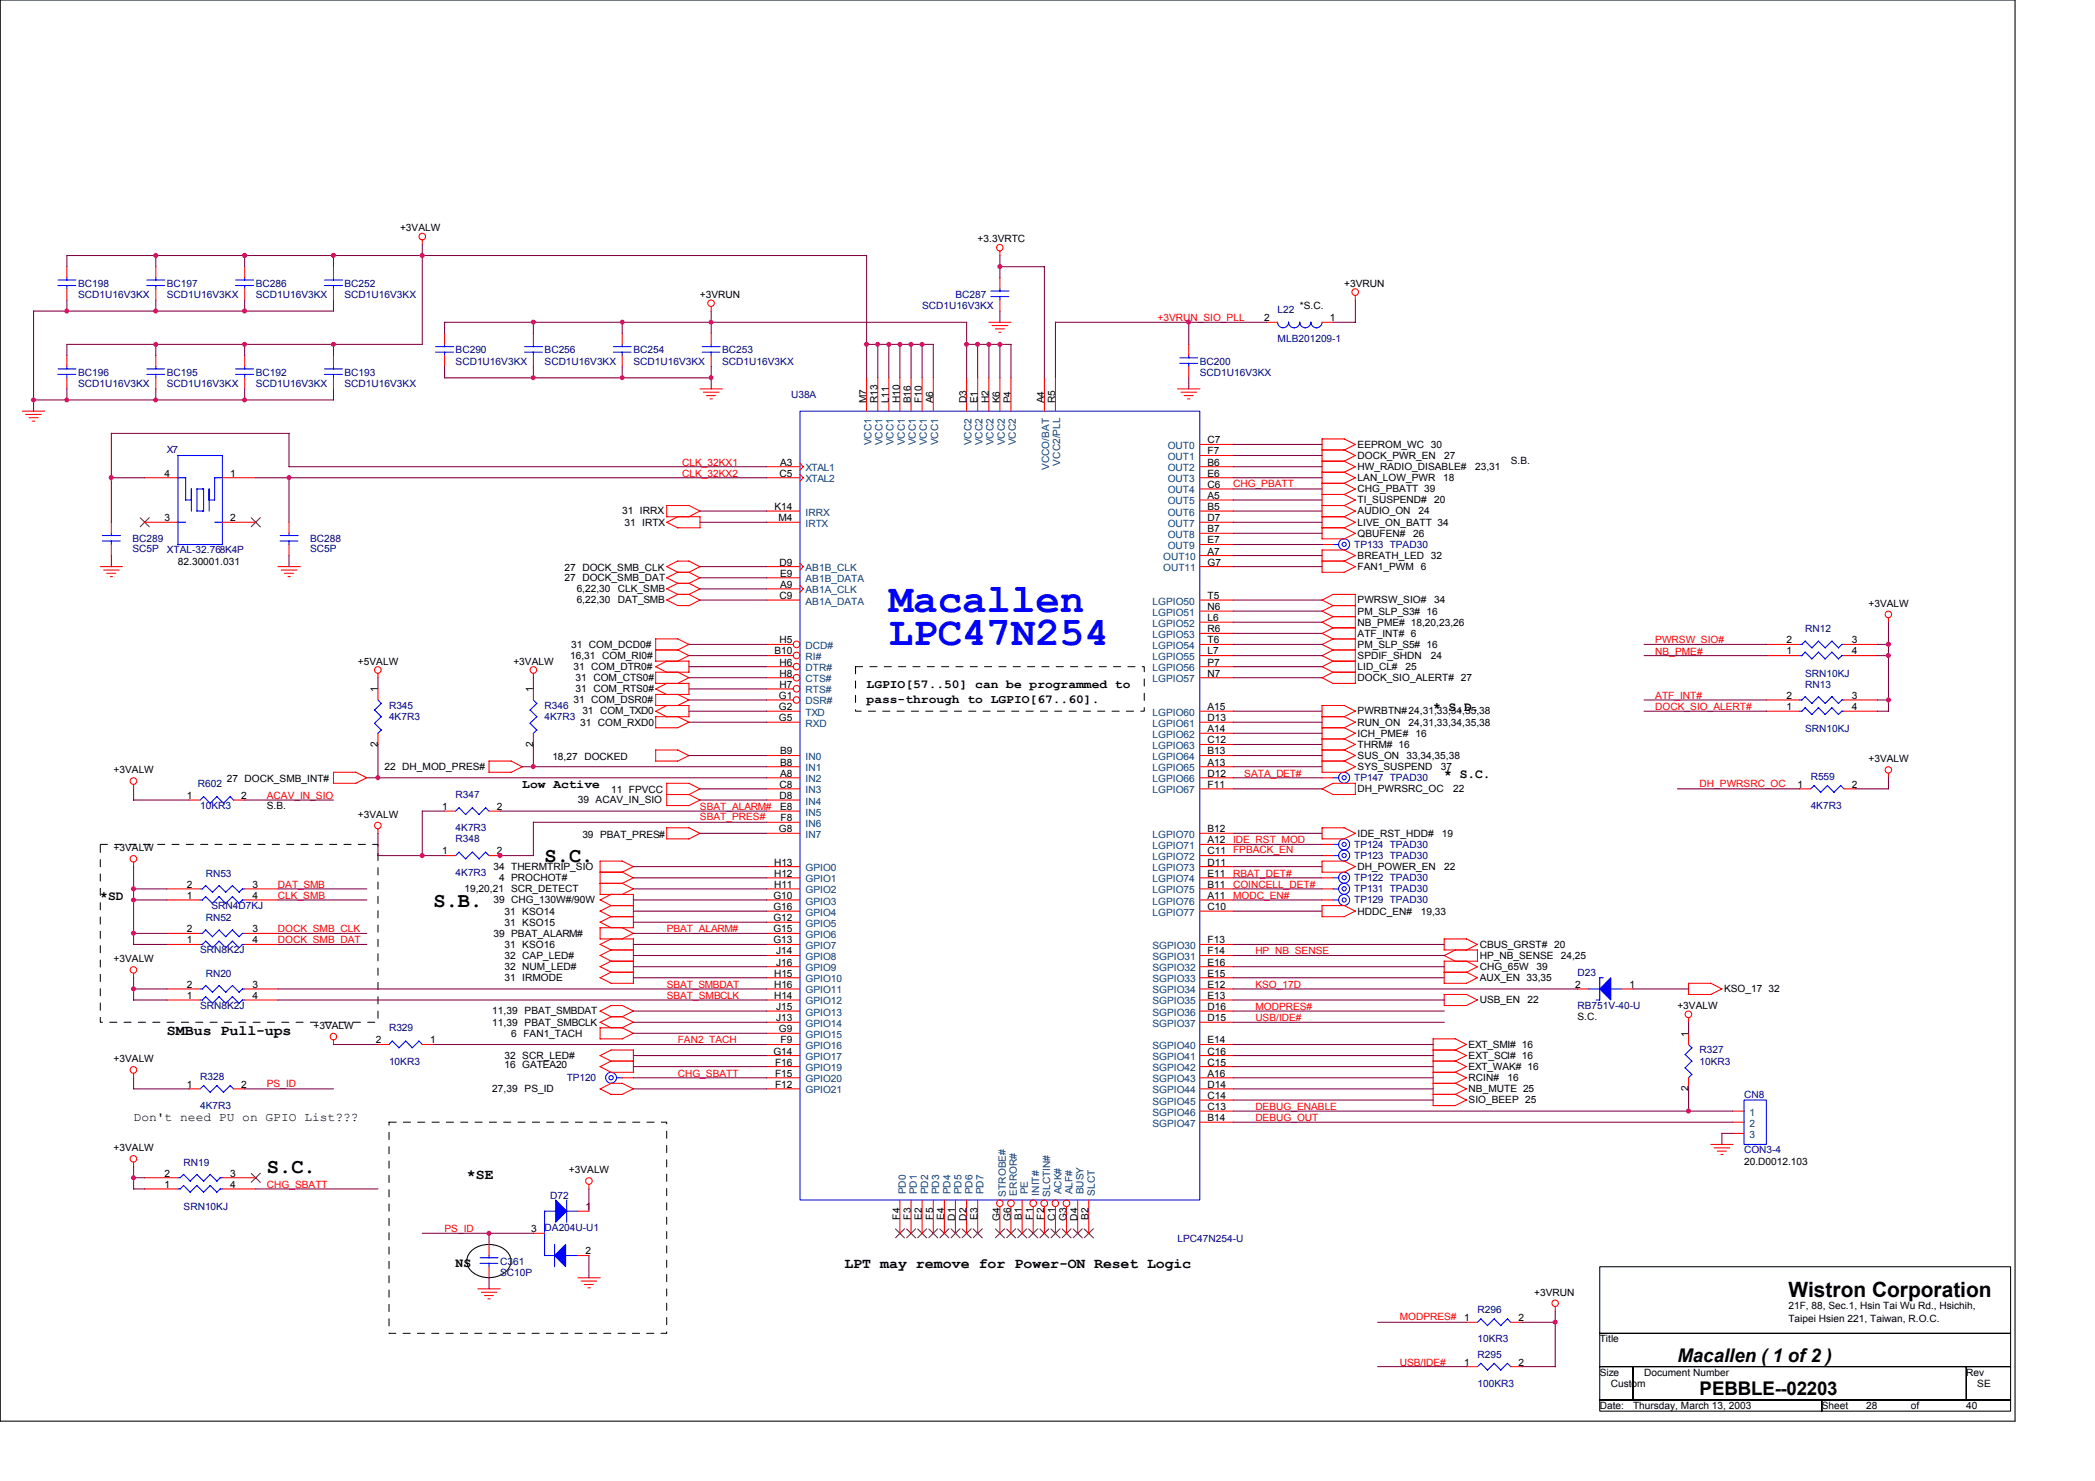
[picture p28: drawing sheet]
<svg xmlns="http://www.w3.org/2000/svg" width="297mm" height="210mm" viewBox="0 0 297 210" stroke-linecap="round" stroke-linejoin="round" font-family="sans-serif">
<defs><g id="words">
<g font-size="5.8" fill="#00f">
<text x="126" y="86.7">Macallen</text>
<text x="126" y="91.5">LPC47N254</text>
</g>
<g font-size="3">
<text x="77.2" y="122.2">S.C.</text>
<text x="61.5" y="128.5">S.B.</text>
<text x="37.8" y="166.3">S.C.</text>
<text x="253.6" y="183.9">Wistron Corporation</text>
</g>
<g font-size="2.7">
<text x="237.8" y="193">Macallen ( 1 of 2 )</text>
<text x="241" y="197.7">PEBBLE--02203</text>
</g>
<g font-size="2.1">
<text x="23.7" y="146.6">SMBus Pull-ups</text>
<text x="66.2" y="167.1">*SE</text>
<text x="119.7" y="179.7">LPT may remove for Power-ON Reset Logic</text>
</g>
<g font-size="1.9">
<text x="203.2" y="100.8">* S.D.</text>
<text x="204.8" y="110.3">* S.C.</text>
<text x="14.2" y="127.6">*SD</text>
<text x="64.6" y="179.5">NS</text>
</g>
<g font-size="1.7">
<text x="122.9" y="97.5">LGPIO[57..50] can be programmed to</text>
<text x="122.9" y="99.6">pass-through to LGPIO[67..60].</text>
<text x="74.1" y="111.7">Low Active</text>
<text x="18.9" y="158.9">Don't need PU on GPIO List???</text>
</g>
<g font-size="1.4">
<text x="56.7" y="32.8">+3VALW</text>
<text x="138.6" y="34.3">+3.3VRTC</text>
<text x="190.6" y="40.6">+3VRUN</text>
<text x="99.2" y="42.2">+3VRUN</text>
<text x="179.3" y="45.5">2</text>
<text x="184.3" y="43.8">*S.C.</text>
<text x="188.5" y="45.5">1</text>
<text x="122.8" y="57.2" transform="rotate(-90 122.8 57.2)">M7</text>
<text x="124.4" y="57.2" transform="rotate(-90 124.4 57.2)">R13</text>
<text x="126" y="57.2" transform="rotate(-90 126 57.2)">L11</text>
<text x="127.6" y="57.2" transform="rotate(-90 127.6 57.2)">H10</text>
<text x="129.2" y="57.2" transform="rotate(-90 129.2 57.2)">B16</text>
<text x="130.7" y="57.2" transform="rotate(-90 130.7 57.2)">F10</text>
<text x="132.3" y="57.2" transform="rotate(-90 132.3 57.2)">A6</text>
<text x="137" y="57.2" transform="rotate(-90 137 57.2)">D3</text>
<text x="138.6" y="57.2" transform="rotate(-90 138.6 57.2)">E1</text>
<text x="140.2" y="57.2" transform="rotate(-90 140.2 57.2)">H2</text>
<text x="141.7" y="57.2" transform="rotate(-90 141.7 57.2)">K6</text>
<text x="143.3" y="57.2" transform="rotate(-90 143.3 57.2)">P4</text>
<text x="148.1" y="57.2" transform="rotate(-90 148.1 57.2)">A4</text>
<text x="149.6" y="57.2" transform="rotate(-90 149.6 57.2)">R5</text>
<text x="110.6" y="66">A3</text>
<text x="171.2" y="62.8">C7</text>
<text x="171.2" y="64.4">F7</text>
<text x="171.2" y="66">B6</text>
<text x="192.5" y="63.5">EEPROM_WC 30</text>
<text x="192.5" y="65">DOCK_PWR_EN</text>
<text x="204.8" y="65">27</text>
<text x="214.2" y="65.8">S.B.</text>
<text x="23.3" y="67.6">4</text>
<text x="32.6" y="67.6">1</text>
<text x="110.5" y="67.6">C5</text>
<text x="171.2" y="67.6">E6</text>
<text x="171.2" y="69.1">C6</text>
<text x="171.2" y="70.7">A5</text>
<text x="192.5" y="66.6">HW_RADIO_DISABLE#</text>
<text x="192.5" y="68.2">LAN_LOW_PWR</text>
<text x="192.5" y="71.4">TI_SUSPEND#</text>
<text x="192.5" y="69.8">CHG_PBATT 39</text>
<text x="203.3" y="71.4">20</text>
<text x="204.6" y="68.2">18</text>
<text x="209.2" y="66.6">23,31</text>
<text x="23.3" y="73.9">3</text>
<text x="32.6" y="73.9">2</text>
<text x="88.2" y="72.9">31 IRRX</text>
<text x="88.5" y="74.5">31 IRTX</text>
<text x="109.8" y="72.3">K14</text>
<text x="110.4" y="73.9">M4</text>
<text x="171.2" y="72.3">B5</text>
<text x="171.2" y="73.9">D7</text>
<text x="171.2" y="75.4">B7</text>
<text x="171.2" y="77">E7</text>
<text x="192.5" y="74.5">LIVE_ON_BATT 34</text>
<text x="192.5" y="76.1">QBUFEN#</text>
<text x="192.5" y="72.9">AUDIO_ON</text>
<text x="200.4" y="76.1">26</text>
<text x="201.1" y="72.9">24</text>
<text x="25.2" y="80">82.30001.031</text>
<text x="80" y="81">27 DOCK_SMB_CLK</text>
<text x="80" y="82.4">27 DOCK_SMB_DAT</text>
<text x="81.8" y="83.9">6,22,30</text>
<text x="87.6" y="83.9">CLK_SMB</text>
<text x="110.5" y="80.2">D9</text>
<text x="110.6" y="83.3">A9</text>
<text x="110.6" y="81.7">E9</text>
<text x="171.2" y="78.6">A7</text>
<text x="171.2" y="80.2">G7</text>
<text x="192.5" y="80.8">FAN1_PWM 6</text>
<text x="192.5" y="79.2">BREATH_LED 32</text>
<text x="81.8" y="85.5">6,22,30</text>
<text x="87.6" y="85.5">DAT_SMB</text>
<text x="110.5" y="84.9">C9</text>
<text x="171.2" y="84.9">T5</text>
<text x="171.2" y="86.5">N6</text>
<text x="171.2" y="88">L6</text>
<text x="171.2" y="89.6">R6</text>
<text x="192.5" y="88.7">NB_PME# 18,20,23,26</text>
<text x="192.5" y="85.5">PWRSW_SIO#</text>
<text x="192.5" y="87.1">PM_SLP_S3# 16</text>
<text x="203.3" y="85.5">34</text>
<text x="264.9" y="86">+3VALW</text>
<text x="50.8" y="94.2">+5VALW</text>
<text x="72.8" y="94.2">+3VALW</text>
<text x="80.8" y="93.4">16,31 COM_RI0#</text>
<text x="81" y="91.8">31 COM_DCD0#</text>
<text x="81.3" y="95">31 COM_DTR0#</text>
<text x="109.8" y="92.8">B10</text>
<text x="110.5" y="95.9">H8</text>
<text x="110.5" y="91.2">H5</text>
<text x="110.5" y="94.3">H6</text>
<text x="171.2" y="91.2">T6</text>
<text x="171.2" y="92.8">L7</text>
<text x="171.2" y="94.3">P7</text>
<text x="171.2" y="95.9">N7</text>
<text x="192.5" y="95">LID_CL#</text>
<text x="192.5" y="91.8">PM_SLP_S5# 16</text>
<text x="192.5" y="93.4">SPDIF_SHDN</text>
<text x="192.5" y="90.3">ATF_INT# 6</text>
<text x="199.3" y="95">25</text>
<text x="202.9" y="93.4">24</text>
<text x="253.3" y="91.2">2</text>
<text x="253.3" y="92.8">1</text>
<text x="262.5" y="92.8">4</text>
<text x="262.5" y="91.2">3</text>
<text x="53.6" y="98.1" transform="rotate(-90 53.6 98.1)">1</text>
<text x="75.6" y="98.1" transform="rotate(-90 75.6 98.1)">1</text>
<text x="81.3" y="99.7">31 COM_DSR0#</text>
<text x="81.6" y="98.1">31 COM_RTS0#</text>
<text x="81.6" y="96.5">31 COM_CTS0#</text>
<text x="82.6" y="101.3">31 COM_TXD0</text>
<text x="110.4" y="100.6">G2</text>
<text x="110.4" y="99.1">G1</text>
<text x="110.5" y="97.5">H7</text>
<text x="171.2" y="100.6">A15</text>
<text x="192.5" y="96.5">DOCK_SIO_ALERT# 27</text>
<text x="192.5" y="101.3">PWRBTN#24,31,33,34,35,38</text>
<text x="253.3" y="99.1">2</text>
<text x="253.3" y="100.6">1</text>
<text x="262.5" y="100.6">4</text>
<text x="262.5" y="99.1">3</text>
<text x="53.6" y="105.8" transform="rotate(-90 53.6 105.8)">2</text>
<text x="75.6" y="105.8" transform="rotate(-90 75.6 105.8)">2</text>
<text x="78.3" y="107.7">18,27 DOCKED</text>
<text x="82.3" y="102.8">31 COM_RXD0</text>
<text x="110.4" y="102.2">G5</text>
<text x="110.6" y="106.9">B9</text>
<text x="171.2" y="102.2">D13</text>
<text x="171.2" y="103.8">A14</text>
<text x="171.2" y="105.3">C12</text>
<text x="171.2" y="106.9">B13</text>
<text x="192.5" y="107.6">SUS_ON</text>
<text x="192.5" y="104.4">ICH_PME#</text>
<text x="192.5" y="106">THRM# 16</text>
<text x="192.5" y="102.8">RUN_ON</text>
<text x="199.4" y="107.6">33,34,35,38</text>
<text x="199.7" y="102.8">24,31,33,34,35,38</text>
<text x="200.7" y="104.4">16</text>
<text x="16.1" y="109.6">+3VALW</text>
<text x="26.5" y="113.2">1</text>
<text x="32.2" y="110.9">27 DOCK_SMB_INT#</text>
<text x="34.2" y="113.2">2</text>
<text x="54.5" y="109.1">22 DH_MOD_PRES#</text>
<text x="81.9" y="113.9">39 ACAV_IN_SIO</text>
<text x="86.7" y="112.5">11 FPVCC</text>
<text x="110.5" y="113.2">D8</text>
<text x="110.5" y="111.7">C8</text>
<text x="110.6" y="110.1">A8</text>
<text x="110.6" y="108.5">B8</text>
<text x="171.2" y="108.5">A13</text>
<text x="171.2" y="110.1">D12</text>
<text x="171.2" y="111.7">F11</text>
<text x="192.5" y="109.1">SYS_SUSPEND</text>
<text x="192.5" y="112.3">DH_PWRSRC_OC</text>
<text x="204.3" y="109.1">37</text>
<text x="206" y="112.3">22</text>
<text x="254.8" y="111.7">1</text>
<text x="262.5" y="111.7">2</text>
<text x="264.9" y="108">+3VALW</text>
<text x="37.8" y="114.7">S.B.</text>
<text x="50.8" y="115.9">+3VALW</text>
<text x="62.7" y="114.8">1</text>
<text x="70.4" y="114.8">2</text>
<text x="82.6" y="118.7">39 PBAT_PRES#</text>
<text x="110.4" y="118">G8</text>
<text x="110.6" y="114.8">E8</text>
<text x="110.7" y="116.4">F8</text>
<text x="171.2" y="118">B12</text>
<text x="171.2" y="119.5">A12</text>
<text x="192.5" y="118.6">IDE_RST_HDD#</text>
<text x="204.4" y="118.6">19</text>
<text x="16.1" y="120.6">+3VALW</text>
<text x="26.5" y="125.8">2</text>
<text x="35.8" y="125.8">3</text>
<text x="62.7" y="121.1">1</text>
<text x="70" y="123.3">34 THERMTRIP_SIO</text>
<text x="70.4" y="121.1">2</text>
<text x="70.8" y="124.9">4 PROCHOT#</text>
<text x="109.7" y="125.8">H11</text>
<text x="109.7" y="124.2">H12</text>
<text x="109.7" y="122.7">H13</text>
<text x="171.2" y="121.1">C11 FPBACK_EN</text>
<text x="171.2" y="122.7">D11</text>
<text x="171.2" y="124.2">E11</text>
<text x="171.2" y="125.8">B11</text>
<text x="192.5" y="123.3">DH_POWER_EN</text>
<text x="204.8" y="123.3">22</text>
<text x="26.5" y="127.4">1</text>
<text x="35.8" y="127.4">4</text>
<text x="65.9" y="126.5">19,20,21</text>
<text x="70" y="128">39 CHG_130W#/90W</text>
<text x="71.5" y="129.6">31 KSO14</text>
<text x="71.5" y="131.2">31 KSO15</text>
<text x="72.5" y="126.5">SCR_DETECT</text>
<text x="109.7" y="130.6">G12</text>
<text x="109.7" y="129">G16</text>
<text x="109.7" y="127.4">G10</text>
<text x="171.2" y="127.4">A11</text>
<text x="171.2" y="129">C10</text>
<text x="192.5" y="129.6">HDDC_EN#</text>
<text x="201.5" y="129.6">19,33</text>
<text x="16.1" y="136.4">+3VALW</text>
<text x="26.5" y="132.1">2</text>
<text x="26.5" y="133.7">1</text>
<text x="35.8" y="133.7">4</text>
<text x="35.8" y="132.1">3</text>
<text x="70" y="132.8">39 PBAT_ALARM#</text>
<text x="71.5" y="135.9">32 CAP_LED#</text>
<text x="71.5" y="137.5">32 NUM_LED#</text>
<text x="71.5" y="134.3">31 KSO16</text>
<text x="109.7" y="133.7">G13</text>
<text x="109.7" y="132.1">G15</text>
<text x="110" y="136.8">J16</text>
<text x="110" y="135.3">J14</text>
<text x="171.2" y="133.7">F13</text>
<text x="171.2" y="135.3">F14</text>
<text x="171.2" y="136.8">E16</text>
<text x="209.8" y="134.3">CBUS_GRST# 20</text>
<text x="209.8" y="135.9">HP_NB_SENSE</text>
<text x="209.8" y="137.5">CHG_65W</text>
<text x="217.8" y="137.5">39</text>
<text x="221.3" y="135.9">24,25</text>
<text x="26.5" y="140">2</text>
<text x="26.5" y="141.6">1</text>
<text x="35.8" y="141.6">4</text>
<text x="35.8" y="140">3</text>
<text x="69.8" y="143.8">11,39 PBAT_SMBDAT</text>
<text x="71.5" y="139.1">31 IRMODE</text>
<text x="109.7" y="141.6">H14</text>
<text x="109.7" y="140">H16</text>
<text x="109.7" y="138.4">H15</text>
<text x="110" y="143.2">J15</text>
<text x="171.2" y="138.4">E15</text>
<text x="171.2" y="140">E12</text>
<text x="171.2" y="141.6">E13</text>
<text x="171.2" y="143.2">D16</text>
<text x="209.8" y="139.1">AUX_EN 33,35</text>
<text x="209.8" y="142.2">USB_EN</text>
<text x="216.6" y="142.2">22</text>
<text x="223.3" y="140">2</text>
<text x="231.1" y="140">1</text>
<text x="237.8" y="143">+3VALW</text>
<text x="244.5" y="140.6">KSO_17 32</text>
<text x="44.4" y="145.8">+3VALW</text>
<text x="53.3" y="147.9">2</text>
<text x="61" y="147.9">1</text>
<text x="69.8" y="145.4">11,39 PBAT_SMBCLK</text>
<text x="72.5" y="146.9">6 FAN1_TACH</text>
<text x="109.7" y="149.5">G14</text>
<text x="110" y="144.7">J13</text>
<text x="110.4" y="146.3">G9</text>
<text x="110.7" y="147.9">F9</text>
<text x="171.2" y="144.7">D15</text>
<text x="171.2" y="147.9">E14</text>
<text x="171.2" y="149.5">C16</text>
<text x="208.2" y="148.5">EXT_SMI# 16</text>
<text x="223.7" y="144.6">S.C.</text>
<text x="239.4" y="146.9" transform="rotate(-90 239.4 146.9)">1</text>
<text x="16.1" y="150.6">+3VALW</text>
<text x="26.5" y="154.2">1</text>
<text x="34.2" y="154.2">2</text>
<text x="69.8" y="154.8">27,39 PS_ID</text>
<text x="71.5" y="150.1">32 SCR_LED#</text>
<text x="71.5" y="151.3">16 GATEA20</text>
<text x="109.9" y="154.2">F12</text>
<text x="109.9" y="152.6">F15</text>
<text x="109.9" y="151">F16</text>
<text x="171.2" y="151">C15</text>
<text x="171.2" y="152.6">A16</text>
<text x="171.2" y="154.2">D14</text>
<text x="171.2" y="155.7">C14</text>
<text x="208.2" y="153.2">RCIN#</text>
<text x="208.2" y="151.7">EXT_WAK# 16</text>
<text x="208.2" y="150.1">EXT_SCI# 16</text>
<text x="208.2" y="154.8">NB_MUTE 25</text>
<text x="213.7" y="153.2">16</text>
<text x="239.4" y="154.7" transform="rotate(-90 239.4 154.7)">2</text>
<text x="171.2" y="157.3">C13</text>
<text x="171.2" y="158.9">B14</text>
<text x="208.2" y="156.4">SIO_BEEP 25</text>
<text x="16.1" y="163.2">+3VALW</text>
<text x="23.3" y="166.8">2</text>
<text x="32.6" y="166.8">3</text>
<text x="80.7" y="166.3">+3VALW</text>
<text x="247.3" y="165.1">20.D0012.103</text>
<text x="23.3" y="168.3">1</text>
<text x="32.6" y="168.3">4</text>
<text x="83" y="171.5">1</text>
<text x="127.6" y="172.9" transform="rotate(-90 127.6 172.9)">F4</text>
<text x="129.2" y="172.9" transform="rotate(-90 129.2 172.9)">F3</text>
<text x="130.7" y="172.9" transform="rotate(-90 130.7 172.9)">E2</text>
<text x="132.3" y="172.9" transform="rotate(-90 132.3 172.9)">F5</text>
<text x="133.9" y="172.9" transform="rotate(-90 133.9 172.9)">E4</text>
<text x="135.4" y="173" transform="rotate(-90 135.4 173)">D1</text>
<text x="137" y="173" transform="rotate(-90 137 173)">D2</text>
<text x="138.6" y="172.9" transform="rotate(-90 138.6 172.9)">E3</text>
<text x="141.7" y="173.1" transform="rotate(-90 141.7 173.1)">G4</text>
<text x="143.3" y="173.1" transform="rotate(-90 143.3 173.1)">G6</text>
<text x="144.9" y="172.9" transform="rotate(-90 144.9 172.9)">B1</text>
<text x="146.5" y="172.9" transform="rotate(-90 146.5 172.9)">F1</text>
<text x="148.1" y="172.9" transform="rotate(-90 148.1 172.9)">F2</text>
<text x="149.6" y="173" transform="rotate(-90 149.6 173)">C1</text>
<text x="151.2" y="173.1" transform="rotate(-90 151.2 173.1)">G3</text>
<text x="152.8" y="173" transform="rotate(-90 152.8 173)">D4</text>
<text x="154.3" y="172.9" transform="rotate(-90 154.3 172.9)">B2</text>
<text x="75.3" y="174.6">3</text>
<text x="83" y="177.8">2</text>
<text x="217.5" y="183.6">+3VRUN</text>
<text x="253.6" y="185.5">21F, 88, Sec.1, Hsin Tai Wu Rd., Hsichih,</text>
<text x="207.6" y="187.2">1</text>
<text x="215.3" y="187.2">2</text>
<text x="226.8" y="190.2">Title</text>
<text x="253.6" y="187.4">Taipei Hsien 221, Taiwan, R.O.C.</text>
<text x="207.6" y="193.5">1</text>
<text x="215.3" y="193.5">2</text>
<text x="226.8" y="195">Size</text>
<text x="228.4" y="196.6">Custom</text>
<text x="233.1" y="195">Document Number</text>
<text x="278.8" y="195">Rev</text>
<text x="280.3" y="196.6">SE</text>
<text x="226.8" y="199.7">Date:</text>
<text x="231.5" y="199.7">Thursday, March 13, 2003</text>
<text x="258.3" y="199.7">Sheet</text>
<text x="264.6" y="199.7">28</text>
<text x="270.9" y="199.7">of</text>
<text x="278.8" y="199.7">40</text>
</g>
<g font-size="1.4" fill="#000080">
<text x="11.1" y="40.6">BC198</text>
<text x="23.7" y="40.6">BC197</text>
<text x="36.3" y="40.6">BC286</text>
<text x="48.8" y="40.6">BC252</text>
<text x="11.1" y="42.2">SCD1U16V3KX</text>
<text x="23.7" y="42.2">SCD1U16V3KX</text>
<text x="36.3" y="42.2">SCD1U16V3KX</text>
<text x="48.8" y="42.2">SCD1U16V3KX</text>
<text x="130.7" y="43.8">SCD1U16V3KX</text>
<text x="135.5" y="42.2">BC287</text>
<text x="181.1" y="44.4">L22</text>
<text x="11.1" y="53.2">BC196</text>
<text x="23.7" y="53.2">BC195</text>
<text x="36.3" y="53.2">BC192</text>
<text x="48.8" y="53.2">BC193</text>
<text x="64.6" y="50.1">BC290</text>
<text x="64.6" y="51.7">SCD1U16V3KX</text>
<text x="77.2" y="50.1">BC256</text>
<text x="77.2" y="51.7">SCD1U16V3KX</text>
<text x="89.8" y="50.1">BC254</text>
<text x="89.8" y="51.7">SCD1U16V3KX</text>
<text x="102.4" y="50.1">BC253</text>
<text x="102.4" y="51.7">SCD1U16V3KX</text>
<text x="170.1" y="51.7">BC200</text>
<text x="170.1" y="53.2">SCD1U16V3KX</text>
<text x="181.1" y="48.5">MLB201209-1</text>
<text x="11.1" y="54.8">SCD1U16V3KX</text>
<text x="23.7" y="54.8">SCD1U16V3KX</text>
<text x="36.3" y="54.8">SCD1U16V3KX</text>
<text x="48.8" y="54.8">SCD1U16V3KX</text>
<text x="112.2" y="56.4">U38A</text>
<text x="23.7" y="64.3">X7</text>
<text x="18.8" y="76.9">BC289</text>
<text x="44" y="76.9">BC288</text>
<text x="192" y="77.6">TP133 TPAD30</text>
<text x="18.8" y="78.3">SC5P</text>
<text x="23.7" y="78.4">XTAL-32.768K4P</text>
<text x="44" y="78.3">SC5P</text>
<text x="255.9" y="89.6">RN12</text>
<text x="255.9" y="95.9">SRN10KJ</text>
<text x="55.2" y="100.5">R345</text>
<text x="77.2" y="100.5">R346</text>
<text x="255.9" y="97.5">RN13</text>
<text x="55.2" y="102.1">4K7R3</text>
<text x="77.2" y="102.1">4K7R3</text>
<text x="255.9" y="103.8">SRN10KJ</text>
<text x="28.1" y="111.5">R602</text>
<text x="64.6" y="113.1">R347</text>
<text x="192" y="110.7">TP147 TPAD30</text>
<text x="256.7" y="110.6">R559</text>
<text x="28.4" y="114.7">10KR3</text>
<text x="64.6" y="117.8">4K7R3</text>
<text x="64.6" y="119.4">R348</text>
<text x="256.7" y="114.7">4K7R3</text>
<text x="29.2" y="124.3">RN53</text>
<text x="64.6" y="124.1">4K7R3</text>
<text x="192" y="124.9">TP122 TPAD30</text>
<text x="192" y="120.2">TP124 TPAD30</text>
<text x="192" y="121.8">TP123 TPAD30</text>
<text x="29.2" y="130.6">RN52</text>
<text x="30" y="128.8">SRN4D7KJ</text>
<text x="192" y="126.5">TP131 TPAD30</text>
<text x="192" y="128">TP129 TPAD30</text>
<text x="28.4" y="135.1">SRN8K2J</text>
<text x="28.4" y="143">SRN8K2J</text>
<text x="29.2" y="138.4">RN20</text>
<text x="223.7" y="138.3">D23</text>
<text x="223.7" y="143">RB751V-40-U</text>
<text x="55.2" y="146.2">R329</text>
<text x="241" y="149.3">R327</text>
<text x="28.4" y="153.1">R328</text>
<text x="55.2" y="150.9">10KR3</text>
<text x="80.3" y="153.2">TP120</text>
<text x="241" y="150.9">10KR3</text>
<text x="247.3" y="155.6">CN8</text>
<text x="28.4" y="157.2">4K7R3</text>
<text x="26" y="165.2">RN19</text>
<text x="247.3" y="163.5">CON3-4</text>
<text x="26" y="171.5">SRN10KJ</text>
<text x="78" y="169.9">D72</text>
<text x="70.9" y="179.2">C361</text>
<text x="77.2" y="174.5">DA204U-U1</text>
<text x="167" y="176.1">LPC47N254-U</text>
<text x="70.9" y="180.8">SC10P</text>
<text x="209.5" y="186.2">R296</text>
<text x="209.5" y="190.2">10KR3</text>
<text x="209.5" y="192.4">R295</text>
<text x="209.5" y="196.6">100KR3</text>
</g>
<g font-size="1.4" fill="#f00">
<text x="164.1" y="45.5">+3VRUN_SIO_PLL</text>
<text x="96.7" y="66">CLK_32KX1</text>
<text x="96.7" y="67.6">CLK_32KX2</text>
<text x="174.8" y="69">CHG_PBATT</text>
<text x="234.7" y="91.2">PWRSW_SIO#</text>
<text x="234.7" y="92.8">NB_PME#</text>
<text x="234.7" y="99.1">ATF_INT#</text>
<text x="234.7" y="100.6">DOCK_SIO_ALERT#</text>
<text x="37.8" y="113.2">ACAV_IN_SIO</text>
<text x="176.4" y="110.1">SATA_DET#</text>
<text x="241" y="111.5">DH_PWRSRC_OC</text>
<text x="99.2" y="114.8">SBAT_ALARM#</text>
<text x="99.2" y="116.2">SBAT_PRES#</text>
<text x="174.8" y="119.5">IDE_RST_MOD</text>
<text x="39.4" y="125.8">DAT_SMB</text>
<text x="174.8" y="125.8">COINCELL_DET#</text>
<text x="174.8" y="124.3">RBAT_DET#</text>
<text x="39.4" y="127.4">CLK_SMB</text>
<text x="174.8" y="127.4">MODC_EN#</text>
<text x="39.4" y="133.7">DOCK_SMB_DAT</text>
<text x="39.4" y="132.1">DOCK_SMB_CLK</text>
<text x="94.5" y="132.1">PBAT_ALARM#</text>
<text x="178" y="135.3">HP_NB_SENSE</text>
<text x="94.5" y="140">SBAT_SMBDAT</text>
<text x="94.5" y="141.6">SBAT_SMBCLK</text>
<text x="178" y="143.1">MODPRES#</text>
<text x="178" y="140">KSO_17D</text>
<text x="96.1" y="147.9">FAN2_TACH</text>
<text x="178" y="144.7">USB/IDE#</text>
<text x="37.8" y="154">PS_ID</text>
<text x="96.1" y="152.6">CHG_SBATT</text>
<text x="178" y="157.3">DEBUG_ENABLE</text>
<text x="178" y="158.9">DEBUG_OUT</text>
<text x="37.8" y="168.4">CHG_SBATT</text>
<text x="63" y="174.6">PS_ID</text>
<text x="198.5" y="187.1">MODPRES#</text>
<text x="198.5" y="193.5">USB/IDE#</text>
</g>
<g font-size="1.4" fill="#004080">
<text x="123.5" y="63.1" transform="rotate(-90 123.5 63.1)">VCC1</text>
<text x="125.1" y="63.1" transform="rotate(-90 125.1 63.1)">VCC1</text>
<text x="126.7" y="63.1" transform="rotate(-90 126.7 63.1)">VCC1</text>
<text x="128.3" y="63.1" transform="rotate(-90 128.3 63.1)">VCC1</text>
<text x="129.9" y="63.1" transform="rotate(-90 129.9 63.1)">VCC1</text>
<text x="131.4" y="63.1" transform="rotate(-90 131.4 63.1)">VCC1</text>
<text x="133" y="63.1" transform="rotate(-90 133 63.1)">VCC1</text>
<text x="137.7" y="63.1" transform="rotate(-90 137.7 63.1)">VCC2</text>
<text x="139.3" y="63.1" transform="rotate(-90 139.3 63.1)">VCC2</text>
<text x="140.9" y="63.1" transform="rotate(-90 140.9 63.1)">VCC2</text>
<text x="142.4" y="63.1" transform="rotate(-90 142.4 63.1)">VCC2</text>
<text x="144" y="63.1" transform="rotate(-90 144 63.1)">VCC2</text>
<text x="150.3" y="66" transform="rotate(-90 150.3 66)">VCC2/PLL</text>
<text x="165.6" y="63.6">OUT0</text>
<text x="165.6" y="65.2">OUT1</text>
<text x="114.2" y="66.8">XTAL1</text>
<text x="114.2" y="68.3">XTAL2</text>
<text x="148.8" y="66.6" transform="rotate(-90 148.8 66.6)">VCCO/BAT</text>
<text x="165.6" y="66.8">OUT2</text>
<text x="165.6" y="68.3">OUT3</text>
<text x="165.6" y="69.9">OUT4</text>
<text x="165.6" y="71.5">OUT5</text>
<text x="114.2" y="74.7">IRTX</text>
<text x="114.2" y="73.1">IRRX</text>
<text x="165.6" y="73.1">OUT6</text>
<text x="165.6" y="74.7">OUT7</text>
<text x="165.6" y="76.2">OUT8</text>
<text x="165.6" y="77.8">OUT9</text>
<text x="114.2" y="81">AB1B_CLK</text>
<text x="114.2" y="82.5">AB1B_DATA</text>
<text x="164.9" y="79.4">OUT10</text>
<text x="164.9" y="81">OUT11</text>
<text x="114.2" y="84.1">AB1A_CLK</text>
<text x="114.2" y="85.7">AB1A_DATA</text>
<text x="163.4" y="85.7">LGPIO50</text>
<text x="163.4" y="87.2">LGPIO51</text>
<text x="163.4" y="88.8">LGPIO52</text>
<text x="114.2" y="93.6">RI#</text>
<text x="114.2" y="92">DCD#</text>
<text x="114.2" y="95.1">DTR#</text>
<text x="163.4" y="90.4">LGPIO53</text>
<text x="163.4" y="92">LGPIO54</text>
<text x="163.4" y="93.6">LGPIO55</text>
<text x="163.4" y="95.1">LGPIO56</text>
<text x="114.2" y="98.3">RTS#</text>
<text x="114.2" y="101.4">TXD</text>
<text x="114.2" y="96.7">CTS#</text>
<text x="114.2" y="99.8">DSR#</text>
<text x="163.4" y="96.7">LGPIO57</text>
<text x="163.4" y="101.4">LGPIO60</text>
<text x="114.2" y="103">RXD</text>
<text x="114.2" y="107.7">IN0</text>
<text x="163.4" y="103">LGPIO61</text>
<text x="163.4" y="104.6">LGPIO62</text>
<text x="163.4" y="106.2">LGPIO63</text>
<text x="163.4" y="107.7">LGPIO64</text>
<text x="114.2" y="112.5">IN3</text>
<text x="114.2" y="110.9">IN2</text>
<text x="114.2" y="109.3">IN1</text>
<text x="163.4" y="109.3">LGPIO65</text>
<text x="163.4" y="110.9">LGPIO66</text>
<text x="163.4" y="112.5">LGPIO67</text>
<text x="114.2" y="118.7">IN7</text>
<text x="114.2" y="117.2">IN6</text>
<text x="114.2" y="115.6">IN5</text>
<text x="114.2" y="114">IN4</text>
<text x="163.4" y="118.7">LGPIO70</text>
<text x="114.2" y="125.1">GPIO1</text>
<text x="114.2" y="123.5">GPIO0</text>
<text x="163.4" y="120.3">LGPIO71</text>
<text x="163.4" y="121.9">LGPIO72</text>
<text x="163.4" y="123.5">LGPIO73</text>
<text x="163.4" y="125.1">LGPIO74</text>
<text x="114.2" y="131.3">GPIO5</text>
<text x="114.2" y="129.8">GPIO4</text>
<text x="114.2" y="128.2">GPIO3</text>
<text x="114.2" y="126.6">GPIO2</text>
<text x="163.4" y="126.6">LGPIO75</text>
<text x="163.4" y="128.2">LGPIO76</text>
<text x="163.4" y="129.8">LGPIO77</text>
<text x="114.2" y="137.6">GPIO9</text>
<text x="114.2" y="136.1">GPIO8</text>
<text x="114.2" y="134.5">GPIO7</text>
<text x="114.2" y="132.9">GPIO6</text>
<text x="163.4" y="134.5">SGPIO30</text>
<text x="163.4" y="136.1">SGPIO31</text>
<text x="163.4" y="137.6">SGPIO32</text>
<text x="114.2" y="144">GPIO13</text>
<text x="114.2" y="142.4">GPIO12</text>
<text x="114.2" y="140.8">GPIO11</text>
<text x="114.2" y="139.2">GPIO10</text>
<text x="163.4" y="139.2">SGPIO33</text>
<text x="163.4" y="140.8">SGPIO34</text>
<text x="163.4" y="142.4">SGPIO35</text>
<text x="163.4" y="144">SGPIO36</text>
<text x="114.2" y="148.7">GPIO16</text>
<text x="114.2" y="147.1">GPIO15</text>
<text x="114.2" y="145.5">GPIO14</text>
<text x="163.4" y="145.5">SGPIO37</text>
<text x="163.4" y="148.7">SGPIO40</text>
<text x="114.2" y="155">GPIO21</text>
<text x="114.2" y="153.4">GPIO20</text>
<text x="114.2" y="151.8">GPIO19</text>
<text x="114.2" y="150.2">GPIO17</text>
<text x="163.4" y="150.2">SGPIO41</text>
<text x="163.4" y="151.8">SGPIO42</text>
<text x="163.4" y="153.4">SGPIO43</text>
<text x="163.4" y="155">SGPIO44</text>
<text x="163.4" y="156.5">SGPIO45</text>
<text x="163.4" y="158.1">SGPIO46</text>
<text x="163.4" y="159.7">SGPIO47</text>
<text x="248.1" y="158.1">1</text>
<text x="248.1" y="159.7">2</text>
<text x="248.1" y="161.3">3</text>
<text x="128.4" y="169.3" transform="rotate(-90 128.4 169.3)">PD0</text>
<text x="130" y="169.3" transform="rotate(-90 130 169.3)">PD1</text>
<text x="131.6" y="169.3" transform="rotate(-90 131.6 169.3)">PD2</text>
<text x="133.2" y="169.3" transform="rotate(-90 133.2 169.3)">PD3</text>
<text x="134.7" y="169.3" transform="rotate(-90 134.7 169.3)">PD4</text>
<text x="136.3" y="169.3" transform="rotate(-90 136.3 169.3)">PD5</text>
<text x="137.9" y="169.3" transform="rotate(-90 137.9 169.3)">PD6</text>
<text x="139.5" y="169.3" transform="rotate(-90 139.5 169.3)">PD7</text>
<text x="142.6" y="169.6" transform="rotate(-90 142.6 169.6)">STROBE#</text>
<text x="144.2" y="169.4" transform="rotate(-90 144.2 169.4)">ERROR#</text>
<text x="145.8" y="169.3" transform="rotate(-90 145.8 169.3)">PE</text>
<text x="147.3" y="169.4" transform="rotate(-90 147.3 169.4)">INIT#</text>
<text x="148.9" y="169.6" transform="rotate(-90 148.9 169.6)">SLCTIN#</text>
<text x="150.5" y="169.3" transform="rotate(-90 150.5 169.3)">ACK#</text>
<text x="152.1" y="169.3" transform="rotate(-90 152.1 169.3)">ALF#</text>
<text x="153.6" y="169.3" transform="rotate(-90 153.6 169.3)">BUSY</text>
<text x="155.2" y="169.4" transform="rotate(-90 155.2 169.4)">SLCT</text>
</g>
</g></defs>
<path d="M0 0h285.7v201.4h-285.7zM66.9 177.3a3.8 3.8 0 0 1 5.2 .4 1.99 1.99 0 0 1-.8 2.9 3.7 3.7 0 0 1-4.8-.8 1.89 1.89 0 0 1 .4-2.5zM226.8 179.5h58.3v9.5h-58.3zM226.8 198.4h31.5v1.6h-31.5zM226.8 189h58.3v4.7h-58.3zM226.8 193.7h4.7v4.7h-4.7zM231.5 193.7h47.3v4.7h-47.3zM258.3 198.4h26.8v1.6h-26.8zM278.8 193.7h6.3v4.7h-6.3z" fill="none" stroke="#000" stroke-width=".15"/>
<path d="M121.3 94.5h40.9v6.3h-40.9v-6.3M14.2 119.7h39.4v25.2h-39.4v-25.2M55.2 159h39.3v30h-39.3v-30" fill="none" stroke="#000" stroke-width=".14" stroke-dasharray="1 1 1 1 1 1 1 1"/>
<g fill="none" stroke="#f00" stroke-width=".15">
<path d="M9.5 37.8v1.6M22.1 37.8v1.6M34.7 37.8v1.6M47.3 37.8v1.6M59.9 34v.7M141.8 35.6v.6M141.8 39.3v1.6M3.2 58.3h3.1M3.6 58.7h2.3M4.1 59.2h1.3M4.6 59.7h.3M9.5 40.9v1.6"/>
<path d="M9.5 50.4v1.6M9.5 53.6v1.5M22.1 40.9v1.6M22.1 50.4v1.6M22.1 53.6v1.5M34.7 40.9v1.6M34.7 50.4v1.6M34.7 53.6v1.5M47.3 40.9v1.6M47.3 50.4v1.6M47.3 53.6v1.5M63 47.2v1.6"/>
<path d="M63 50.4v1.6M75.6 47.2v1.6M75.6 50.4v1.6M88.2 47.2v1.6M88.2 50.4v1.6M99.2 55.1h3.2M99.7 55.6h2.3M100.2 56.1h1.2M100.7 56.5h.3M100.8 43.5v.6M100.8 47.2v1.6M100.8 50.4v1.6"/>
<path d="M122.9 53.5v4.8M124.5 53.5v4.8M126 53.5v4.8M127.6 53.5v4.8M129.2 53.5v4.8M130.7 53.5v4.8M132.3 53.5v4.8M137.1 53.5v4.8M138.6 53.5v4.8M140.2 45.7h3.2M140.2 53.5v4.8M140.7 46.1h2.2"/>
<path d="M141.1 46.6h1.3M141.6 47.1h.3M141.8 42.5v1.6M141.8 53.5v4.8M143.3 53.5v4.8M148.1 53.5v4.8M149.6 53.5v4.8M167 55.1h3.1M167.4 55.6h2.3M167.9 56.1h1.3M168.4 56.5h.3M168.5 48.8v1.6"/>
<path d="M168.5 52v1.6M179.6 45.7h1.5M187.4 45.7h1.6M192.2 41.9v.6M15.8 74v1.6M15.8 77.2v1.6M20.5 67.7h4.7M20.5 74h4.7M31.5 67.7h4.8M31.5 74h4.8M41 74v1.6M41 77.2v1.6"/>
<path d="M94.5 71.6h3.2M94.5 71.6v1.7M94.5 73.2h4.7v1.6M94.5 74l1.6 .8M96.1 73.2l-1.6 .8M96.1 74.8h3.2M96.1 79.5h1.6l1.6 .8M96.1 79.5l-1.6 .8M97.7 71.6l1.5 .8M99.3 72.4l-1.6 .8M108.7 67.7h4.7M108.7 74h4.7"/>
<path d="M108.7 66.1h4.7M108.7 72.4h4.7M113.4 65.6l.5 .5-.5 .5M113.4 67.2l.5 .5-.5 .5M113.4 79.8l.5 .5-.5 .5M170.1 67.7h4.8M170.1 74h4.8M170.1 77.2h4.8M170.1 63h4.8M170.1 64.6h4.8M170.1 66.1h4.8M170.1 69.3h4.8"/>
<path d="M170.1 70.9h4.8M170.1 72.4h4.8M170.1 75.6h4.8M170.1 78.7h4.8M187.4 77.2h1.6M187.4 71.6h3.2l1.6 .9M187.4 73.2h3.2l1.6 .8M187.4 74.8h3.2l1.6 .8M187.4 79.5h3.2l1.6 .8M187.4 63.8h3.2l1.6 .8M187.4 65.4h3.2l1.6 .8M187.4 66.9h3.2l1.6 .8"/>
<path d="M187.4 68.5h3.2l1.6 .8M187.4 70.1h3.2l1.6 .8M187.4 62.2h3.2l1.6 .8M187.4 62.2v14.2h3.2M192.2 63l-1.6 .8M192.2 66.1l-1.6 .9M192.2 67.7l-1.6 .8M192.2 74l-1.6 .8M192.2 75.6l-1.6 .8M192.2 78.7l-1.6 .8M192.2 72.4l-1.6 .9M192.2 70.9l-1.6 .8"/>
<path d="M192.2 64.6l-1.6 .8M192.2 69.3l-1.6 .8M192.2 78.8l-1.6-.8-3.2-.1v3.2h3.2M14.2 80.3h3.2M14.7 80.8h2.2M15.1 81.3h1.3M15.6 81.7h.4M39.4 80.3h3.2M39.9 80.8h2.2M40.3 81.3h1.3M40.8 81.7h.4M53.6 95.4v.7"/>
<path d="M53.6 97.6v1.6M75.6 95.4v.7M75.6 97.6v1.6M92.9 92.1h3.2M92.9 90.6h3.2M93 90.6v3.1h4.7M93 95.3v1.6h4.7M93 98.4v1.6M93 100h4.7M93 97.6l1.5 .8M93 94.5l1.5 .8M94.5 83.4l1.6 .8"/>
<path d="M94.5 85l1.6 .8M94.5 80.3l1.6 .8M94.5 81.9l1.6 .8M94.5 100l-1.6 .8M94.5 96.9l-1.6 .8M94.5 93.7l-1.6 .8M96.1 84.2h1.6l1.6 .9M96.1 82.7h1.6l1.6 .8M96.1 85.8h1.6M96.1 81.1h1.6l1.6 .8M96.1 95.2l1.6 .9M96.1 98.4l1.6 .8"/>
<path d="M96.1 90.5l1.6 .8M96.1 92.1l1.6 .8-1.6 .8M96.1 82.7l-1.6 .8M96.1 84.2l-1.6 .8M96.1 81.1l-1.6 .8M97.7 93.7v1.6h-4.8M97.7 100v1.6h-4.8M97.7 96.8v1.6h-4.8M97.7 96l-1.6 .9M97.7 99.2l-1.6 .8M97.7 91.3l-1.6 .8M99.2 83.5l-1.5 .8"/>
<path d="M99.2 85l-1.5 .9M99.2 80.3l-1.5 .8M99.2 81.9l-1.5 .8M108.7 80.3h4.7M108.7 91.3h3.8M108.7 92.9h3.8M108.7 99.2h3.8M108.7 85h4.7M108.7 94.5h3.8M108.7 96.1h3.8M108.7 97.6h3.8M108.7 83.5h4.7"/>
<path d="M108.7 81.9h4.7M113.4 83l.5 .5-.5 .5M170.1 80.3h4.8M170.1 91.3h4.8M170.1 92.9h4.8M170.1 85h4.8M170.1 86.6h4.8M170.1 88.2h4.8M170.1 89.8h4.8M170.1 94.5h4.8M170.1 96.1h4.8M187.4 85l1.6 .9"/>
<path d="M187.4 92.9l1.6 .8M189 96.9h3.2M190.6 100l1.6 .8M190.6 100h-3.2v9.5h3.2l1.6-.9M192.2 84.2v12.7M192.2 84.2h-3.2l-1.6 .9M192.2 80.3l-1.6 .8M192.2 85.8h-3.2l-1.6 .8 1.6 .8M192.2 87.4h-3.2l-1.6 .8 1.6 .8M192.2 89h-3.2l-1.6 .8 1.6 .8M192.2 93.7h-3.2l-1.6 .8 1.6 .8M192.2 95.3h-3.2l-1.6 .8 1.6 .8"/>
<path d="M192.2 90.6h-3.2l-1.6 .7 1.6 .8M192.2 92.1h-3.2l-1.6 .8M250.4 91.3h4.8M250.4 92.9h4.8M250.4 99.2h4.8M261.4 91.3h4.8M261.4 92.9h4.8M261.4 99.2h4.8M267.8 87.6v.6M18.9 111.2v.6M26.8 113.4h1.6M33.1 113.4h1.6"/>
<path d="M47.3 109.5h3.1M47.3 109.5v1.5M47.3 111h3.2M50.4 109.4l1.6 .8M52 110.2l-1.6 .8M53.6 103.9v1.6M53.6 117.5v.6M63 115h1.6M69.3 115h1.6M69.3 107.8v1.7h3.2M69.3 107.9h3.2l1.6 .8M74.1 108.7l-1.6 .8"/>
<path d="M75.6 103.9v1.6M92.9 107.9h3.2M93 106.3h3.1M93 103.1h3.1M93 101.6v1.6M93 106.3v1.6M93 100.8l1.5 .8M94.5 118.9h3.2M94.5 112.6h3.2l1.6 .8M94.5 114.2h3.2M94.5 111v3.2M94.5 117.3v1.6"/>
<path d="M94.5 117.3h3.2l1.6 .8M94.5 111h3.2l1.6 .8M96.1 101.6l1.6 .8M96.1 106.3l1.6 .8M97.7 107.1l-1.6 .8M97.7 102.3l-1.6 .8M99.2 118.1l-1.5 .8M99.2 111.8l-1.5 .8M99.2 113.4l-1.5 .8M108.7 100.8h4.7M108.7 115h4.7M108.7 102.4h4.7"/>
<path d="M108.7 107.1h4.7M108.7 108.7h4.7M108.7 110.2h4.7M108.7 111.8h4.7M108.7 118.1h4.7M108.7 116.5h4.7M108.7 113.4h4.7M170.1 100.8h4.8M170.1 102.4h4.8M170.1 103.9h4.8M170.1 105.5h4.8M170.1 107.1h4.8"/>
<path d="M170.1 108.7h4.8M170.1 110.2h4.8M170.1 111.8h4.8M170.1 118.1h4.8M170.1 119.7h4.8M187.4 110.2h1.6M187.4 119.7h1.6M187.4 111.8l1.6 .8M189 112.6h3.2M190.6 107.8l1.6 .9M190.6 106.3l1.6 .8M190.6 103.1l1.6 .8"/>
<path d="M190.6 104.7l1.6 .8M190.6 101.6l1.6 .8M190.6 117.3l1.6 .8M190.6 117.3h-3.2v1.6M192.2 111v1.6M192.2 111h-3.2l-1.6 .8M192.2 107.1l-1.6 .8h-3.2M192.2 105.5l-1.6 .8h-3.2M192.2 102.3l-1.6 .8h-3.2M192.2 103.9l-1.6 .8h-3.2M192.2 100.8l-1.6 .8h-3.2M192.2 118.1l-1.6 .8h-3.2"/>
<path d="M250.4 100.8h4.8M255.1 111.8h1.6M261.4 100.8h4.8M261.4 111.8h1.7M267.8 109.6v.7M18.9 122.2v.7M18.9 137.9v.7M23.6 133.9h4.8M23.6 132.3h4.8M23.6 127.6h4.8M23.6 126h4.8M34.7 133.9h4.7"/>
<path d="M34.7 132.3h4.7M34.7 127.6h4.7M34.7 126h4.7M63 121.3h1.6M69.3 121.3h1.6M85.1 135.4l1.6 .8-1.6 .8 1.6 .8-1.6 .8M85.1 138.6l1.6 .8M85.1 133.1h4.7v6.3h-3.2M85.1 126.8h4.7v4.7M86.6 128.4h3.2M86.6 129.9h3.2M86.6 137.8h3.2"/>
<path d="M86.6 134.6h3.2M86.6 136.2h3.2M86.7 126.7l-1.6 .9 1.6 .8-1.6 .7 1.6 .8-1.6 .8 1.6 .8M86.7 133.1l-1.6 .7 1.6 .8-1.6 .8M88.2 123.6l1.6 .8M88.2 122l1.6 .8-1.6 .8h-3.1M88.2 125.2l1.6 .8-1.6 .8M88.2 131.5l1.6 .8-1.6 .8M88.2 122h-3.1v4.8M89.8 131.5h-4.7v1.6M89.8 124.4l-1.6 .8h-3.1M108.7 138.6h4.7"/>
<path d="M108.7 137h4.7M108.7 135.4h4.7M108.7 133.9h4.7M108.7 132.3h4.7M108.7 130.7h4.7M108.7 129.1h4.7M108.7 127.6h4.7M108.7 126h4.7M108.7 124.4h4.7M108.7 122.8h4.7M170.1 121.3h4.8M170.1 138.6h4.8"/>
<path d="M170.1 137h4.8M170.1 135.4h4.8M170.1 133.9h4.8M170.1 129.1h4.8M170.1 127.6h4.8M170.1 126h4.8M170.1 124.4h4.8M170.1 122.8h4.8M187.4 121.3h1.6M187.4 127.6h1.6M187.4 126h1.6M187.4 124.4h1.6"/>
<path d="M190.6 128.3l1.6 .8M190.6 122l1.6 .8M190.6 122h-3.2v1.6M190.6 128.4h-3.2v1.5M192.2 129.1l-1.6 .8h-3.2M192.2 122.8l-1.6 .8h-3.2M204.7 134.6h4.8v1.6h-4.7v3.2h3.1l1.6-.8M204.7 137.8h3.2M204.8 135.4l1.6 .8M206.3 134.6l-1.6 .8M207.9 137.8l1.6 .8M207.9 136.2l1.6 .8"/>
<path d="M209.5 133.9l-1.6 .8M209.5 137l-1.6 .8M209.5 133.9l-1.6-.8h-3.1v1.5M242.5 139.3l1.6 .9M242.6 139.4h-3.2v1.6M18.9 152.1v.7M23.6 140.2h4.8M23.6 141.7h4.8M26.8 154.3h1.6M33.1 154.3h1.6M34.7 140.2h4.7M34.7 141.7h4.7"/>
<path d="M47.3 147.4v.7M53.6 148h1.6M59.9 148h1.6M85.1 144.9l1.6 .8M86.6 153.5h1.6M86.6 150.4h3.2M86.6 148.8h3.2M86.6 142.5h1.6M86.7 144.1l-1.6 .8M86.7 142.5l-1.6 .8 1.6 .8M86.7 153.5l-1.6 .8 1.6 .8M88.2 144.1l1.6 .8-1.6 .8h-3.1v1.5h3.1l1.6-.8"/>
<path d="M88.2 142.5l1.6 .8M88.2 145.6l1.6 .9M88.2 153.5l1.6 .8M88.2 152.8h1.6M89.8 148.8v3.2h-3.1l-1.6-.8 1.6-.8-1.6-.8 1.6-.8M89.8 154.3l-1.6 .8h-1.5M89.8 143.3l-1.6 .8h-1.6M108.7 154.3h4.7M108.7 152.8h4.7M108.7 140.2h4.7M108.7 141.7h4.7M108.7 151.2h4.7"/>
<path d="M108.7 149.6h4.7M108.7 148h4.7M108.7 146.5h4.7M108.7 144.9h4.7M108.7 143.3h4.7M170.1 157.5h4.8M170.1 159h4.8M170.1 154.3h4.8M170.1 152.8h4.8M170.1 140.2h4.8M170.1 141.7h4.8M170.1 151.2h4.8"/>
<path d="M170.1 149.6h4.8M170.1 148h4.8M170.1 144.9h4.8M170.1 143.3h4.8M170.1 155.9h4.8M203.2 155.1h3.2M203.2 153.5h3.2M203.2 152h3.2M203.2 150.4h3.2M203.2 148.8h3.2M203.2 147.2h3.1M203.2 147.2v9.5h3.2"/>
<path d="M204.7 140.9h3.2M204.8 140.9v1.6h3.1l1.6-.8M206.3 155.1l1.6 .8M206.3 152l1.6 .8M206.3 150.4l1.6 .8M206.3 148.8l1.6 .8M206.3 147.2l1.6 .8-1.6 .8M206.3 153.5l1.6 .8M207.9 140.9l1.6 .8M207.9 155.9l-1.6 .8M207.9 152.7l-1.6 .8M207.9 151.2l-1.6 .8"/>
<path d="M207.9 149.6l-1.6 .8M207.9 154.3l-1.6 .8M223.6 140.2h1.6M230 140.2h1.6M239.4 144.3v.6M239.4 146.4v1.6M239.4 152.8v1.5M239.4 140.9h3.2M244.2 140.1l-1.6 .8M245.7 157.5h1.6M245.7 159h1.6M18.9 164.7v.7"/>
<path d="M20.5 166.9h4.7M20.5 168.5h4.7M31.5 166.9h4.8M31.5 168.5h4.8M69.3 176.4v1.5M69.3 179.5v1.6M75.6 174.8h1.6M81.9 171.7h1.6M81.9 177.9h1.6M83.5 167.9v.6M127.6 170.1v4.7M129.2 170.1v4.7"/>
<path d="M130.7 170.1v4.7M132.3 170.1v4.7M133.9 170.1v4.7M135.5 170.1v4.7M137.1 170.1v4.7M138.6 170.1v4.7M141.8 171v3.8M143.3 171v3.8M144.9 170.1v4.7M146.5 171v3.8M148.1 171v3.8M149.6 171v3.8"/>
<path d="M151.2 171v3.8M152.8 170.1v4.7M154.4 170.1v4.7M242.6 162.2h3.1M243 162.7h2.3M243.5 163.2h1.3M244 163.6h.3M245.7 160.6h1.6M67.8 182.7h3.1M68.2 183.2h2.3M68.7 183.6h1.3M69.2 184.1h.3"/>
<path d="M81.9 181.1h3.2M82.4 181.6h2.2M82.8 182.1h1.3M83.4 182.5h.3M207.9 187.4h1.6M207.9 193.7h1.6M214.2 187.4h1.6M214.2 193.7h1.6M220.5 185.2v.6"/>
<circle cx="59.9" cy="33.5" r=".47"/>
<circle cx="141.8" cy="35.1" r=".46"/>
<circle cx="100.8" cy="43" r=".46"/>
<circle cx="192.1" cy="41.4" r=".47"/>
<circle cx="53.6" cy="95" r=".47"/>
<circle cx="75.6" cy="95" r=".47"/>
<circle cx="112.9" cy="92.9" r=".47"/>
<circle cx="112.9" cy="91.3" r=".47"/>
<circle cx="112.9" cy="96.1" r=".47"/>
<circle cx="112.9" cy="99.2" r=".47"/>
<circle cx="112.9" cy="97.6" r=".47"/>
<circle cx="112.9" cy="94.5" r=".46"/>
<circle cx="267.7" cy="87.1" r=".46"/>
<circle cx="18.9" cy="110.7" r=".47"/>
<circle cx="53.6" cy="117" r=".46"/>
<circle cx="267.7" cy="109.1" r=".46"/>
<circle cx="18.9" cy="121.7" r=".46"/>
<circle cx="18.9" cy="137.5" r=".46"/>
<circle cx="18.9" cy="151.6" r=".47"/>
<circle cx="47.3" cy="146.9" r=".46"/>
<circle cx="239.4" cy="143.8" r=".47"/>
<circle cx="18.9" cy="164.2" r=".46"/>
<circle cx="83.5" cy="167.4" r=".47"/>
<circle cx="141.8" cy="170.5" r=".46"/>
<circle cx="143.3" cy="170.5" r=".47"/>
<circle cx="146.5" cy="170.5" r=".47"/>
<circle cx="148.1" cy="170.5" r=".47"/>
<circle cx="149.6" cy="170.5" r=".46"/>
<circle cx="151.2" cy="170.5" r=".47"/>
<circle cx="220.5" cy="184.7" r=".46"/>
</g>
<g fill="none" stroke="#00f" stroke-width=".15">
<path d="M8.2 39.7h2.6M9.5 39.4v.3M20.8 39.7h2.6M22.1 39.4v.3M33.4 39.7h2.6M34.7 39.4v.3M46 39.7h2.6M47.3 39.4v.3M8.2 53.1h2.5M8.2 40.5h2.5M8.2 52.3h2.6M9.5 40.4v.5"/>
<path d="M9.5 52v.3M9.5 53v.6M20.8 53.1h2.5M20.8 40.5h2.5M20.8 52.3h2.6M22.1 40.4v.5M22.1 52v.3M22.1 53v.6M33.4 53.1h2.5M33.4 40.5h2.5M33.4 52.3h2.6M34.7 40.4v.5"/>
<path d="M34.7 52v.3M34.7 53v.6M46 53.1h2.6M46 40.5h2.6M46 52.3h2.6M47.3 40.4v.5M47.3 52v.3M47.3 53v.6M61.7 49.9h2.6M61.8 49.1h2.5M63 48.8v.3M63 49.9v.5"/>
<path d="M74.4 49.9h2.5M74.4 49.1h2.5M75.6 48.8v.3M75.6 49.9v.5M86.9 49.9h2.6M87 49.1h2.5M88.2 48.8v.3M88.2 49.9v.5M99.5 49.9h2.6M99.6 49.1h2.5M100.8 48.8v.3M100.8 49.9v.5"/>
<path d="M113.4 58.3h56.7v111.8h-56.7zM140.5 42h2.5M140.5 41.3h2.6M141.8 40.9v.4M141.8 42v.5M167.3 51.5h2.5M167.3 50.7h2.5M168.5 50.4v.3M168.5 51.5v.5M181.1 45.7a.78 .78 0 0 0 .8 .8 .78 .78 0 0 0 .8-.8 .79 .79 0 0 0 .8 .8 .79 .79 0 0 0 .8-.8 .78 .78 0 0 0 .8 .8 .78 .78 0 0 0 .8-.8 .79 .79 0 0 0 .8 .8 .79 .79 0 0 0 .7-.8M14.5 76.7h2.6M14.5 75.9h2.6"/>
<path d="M15.8 75.6v.3M15.8 76.7v.5M25.2 74h1.1M25.2 64.6l6.3-.1 .1 12.7h-6.4M25.2 67.7h1.1v3.2M25.2 64.6v12.6M26.3 70.9h.9M27.1 69.3v3.2M27.9 72.4h1M27.9 69.3v3.1M27.9 69.3h1M28.9 69.3v3.1"/>
<path d="M29.6 70.9h.8M29.7 69.3v3.2M30.4 67.7h1.1M30.4 67.7v3.2M30.4 74h1.2M39.7 76.7h2.5M39.7 75.9h2.6M41 75.6v.3M41 76.7v.5M189 77.2h.8M53.6 99.2l.5 .5M54.1 99.7l-1 .9 1 1"/>
<path d="M75.6 99.2l.5 .5M76.1 99.7l-1 .9 1 1M255.1 92.9h.4M255.9 92.4l1 1M255.9 92.4l-.4 .5M255.9 90.9l1 .9M256 90.8l-.5 .5h-.3M256 98.7l-.5 .5h-.3M257.8 92.4l1 1M257.8 92.4l-.9 1M257.8 90.9l1 .9M257.8 90.8l-.9 1"/>
<path d="M257.8 98.7l-.9 1-1-1M259.7 92.4l1 1M259.7 92.4l-.9 1M259.7 90.9l1 .9M259.7 98.7l1 1 .5-.5M259.8 90.8l-1 1M259.8 98.7l-1 1-1-1M261.1 92.9h.3M261.2 92.9l-.6 .5M261.2 91.3h.3M261.2 99.2h.3M261.2 91.3l-.5 .5"/>
<path d="M28.9 112.9l.9 1M28.9 112.9l-.5 .5M29.8 113.9l1-1 .9 1M33.1 113.4l-.4-.5-1 1M53.1 102.5l1 1M54.1 101.6l-1 .9M54.1 103.5l-.5 .4M65.1 114.5l.9 1M65.1 114.5l-.5 .5M67 114.5l.9 1M67 114.5l-1 .9M68.9 114.5l.5 .5"/>
<path d="M68.9 114.5l-1 .9M75.2 102.5l.9 1M76.1 101.6l-1 .9M76.1 103.5l-.5 .4M189 119.7h.8M189 110.2h.8M255.1 100.8h.4M255.9 100.3l1 1M255.9 100.3l-.4 .5M257.2 111.3l-.5 .5M257.8 100.3l1 1M257.8 100.3l-.9 1"/>
<path d="M259.1 111.3l-.9 1-1-1M259.7 100.3l1 1M259.7 100.3l-.9 1M261 111.3l.5 .5M261 111.3l-.9 1-1-1M261.1 100.8h.3M261.2 100.8l-.6 .5M28.4 133.9h.3M28.4 127.6h.3M28.4 132.3h.3l.5-.5 .9 1M28.4 126h.3l.5-.5 .9 1M29.1 133.4l1 .9"/>
<path d="M29.1 127.1l1 .9M29.2 139.7l.9 1M29.2 133.4l-.5 .5M29.2 127.1l-.5 .5M29.2 139.7l-.5 .5h-.3M30.1 132.8l1-1 .9 1M30.1 126.4l1-.9 .9 1M31 133.4l1 .9M31 127.1l1 .9M31.1 139.7l.9 1M31.1 133.4l-1 .9M31.1 127.1l-1 1"/>
<path d="M31.1 139.7l-1 .9M32 132.8l1-1 .9 1M32 126.4l1-.9 .9 1M32.9 133.4l1 .9M32.9 127.1l1 .9M33 139.7l.9 1M33 133.4l-1 .9M33 127.1l-1 1M33 139.7l-1 .9M34.4 133.9h.3M34.4 127.6h.3M34.4 133.9l-.5 .4"/>
<path d="M34.4 127.6l-.5 .5M34.7 132.3h-.3l-.5 .5M34.7 126h-.3l-.5 .4M65.1 120.8l.9 1M65.1 120.8l-.5 .5M67 120.8l.9 1M67 120.8l-1 .9M68.9 120.8l.5 .5M68.9 120.8l-1 .9M189 124.4h.8M189 126h.8M189 127.6h.8"/>
<path d="M189 121.3h.8M227.3 138.6h-.5v3.1h-.5M28.4 141.7h.3M28.9 153.8l-.5 .5M29.1 141.2l1 1M29.2 141.3l-.5 .5M30.8 153.8l-1 1-.9-.9M31 141.2l1 1M31.1 141.3l-1 .9M32.6 153.9l.5 .4M32.7 153.8l-1 1-.9-.9M32.9 141.2l1 1"/>
<path d="M33 141.3l-1 .9M34.4 141.7h.3M34.4 141.7l-.5 .5M34.7 140.2h-.3l-.5 .4M55.6 147.5l1 1M55.6 147.6l-.5 .5M57.5 147.5l.9 1 1-.9M57.5 147.6l-.9 .9M59.4 147.5l.5 .5M87.4 152.8h.8M225.2 140.2h1.6M228.4 140.2h1.6"/>
<path d="M238.9 149.5l1 .9M238.9 151.3l1 1M239.4 148l.5 .5M239.9 148.5l-1 1M239.9 150.4l-1 1M239.9 152.3l-.5 .5M247.3 155.9h3.1v6.3h-3.1zM25.2 168.5h.3M25.5 168.5l.5-.5 1 1M26.1 166.4l-.5 .5h-.4M27.9 168l1 1M27.9 168l-1 1"/>
<path d="M27.9 166.5l1 .9M27.9 166.4l-.9 1-1-.9M29.8 168l1 1M29.8 168l-1 1M29.8 166.5l1 .9 .4-.5h.4M29.8 166.4l-.9 1M31.2 168.5h.3M31.2 168.5l-.5 .5M68 179h2.6M68.1 178.3h2.5M69.3 177.9v.4M69.3 179v.5"/>
<path d="M77.2 171.7h1.6M77.2 171.6v6.3h1.5M78.6 176.4v3.1M80.2 177.9h1.8M80.3 170.1v3.1M80.3 171.7h1.7M209.5 187.4l.5-.5 .9 1M209.5 193.7l.5-.5 .9 1M210.9 187.9l1-1 .9 1M210.9 194.2l1-1 .9 1M213.7 186.9l.5 .5M213.7 193.2l.5 .5"/>
<path d="M213.8 186.9l-1 1M213.8 193.2l-1 1"/>
<circle cx="190.6" cy="77.2" r=".78"/>
<circle cx="190.6" cy="77.2" r=".3"/>
<circle cx="190.6" cy="110.2" r=".3"/>
<circle cx="190.6" cy="119.7" r=".78"/>
<circle cx="190.6" cy="119.7" r=".3"/>
<circle cx="190.6" cy="110.2" r=".78"/>
<circle cx="190.6" cy="126" r=".3"/>
<circle cx="190.6" cy="121.3" r=".3"/>
<circle cx="190.6" cy="124.4" r=".78"/>
<circle cx="190.6" cy="127.5" r=".78"/>
<circle cx="190.6" cy="127.5" r=".3"/>
<circle cx="190.6" cy="124.4" r=".3"/>
<circle cx="190.6" cy="126" r=".78"/>
<circle cx="190.6" cy="121.3" r=".78"/>
<circle cx="86.6" cy="152.7" r=".31"/>
<circle cx="86.6" cy="152.7" r=".77"/>
</g>
<g fill="none" stroke="#804000" stroke-width=".15">
<path d="M19.9 73.4l1.3 1.3M21.2 73.4l-1.3 1.3M35.6 73.4l1.3 1.3M36.9 73.4l-1.3 1.3M35.6 166.3l1.3 1.3M36.9 166.3l-1.3 1.3M127 174.2l1.2 1.3M128.2 174.2l-1.2 1.2M128.5 174.2l1.3 1.3M129.8 174.2l-1.3 1.2M130.1 174.2l1.3 1.3M131.4 174.2l-1.3 1.2"/>
<path d="M131.7 174.2l1.3 1.3M133 174.2l-1.3 1.2M133.3 174.2l1.3 1.3M134.6 174.2l-1.3 1.2M134.8 174.2l1.3 1.3M136.1 174.2l-1.3 1.2M136.4 174.2l1.3 1.3M137.7 174.2l-1.3 1.2M138 174.2l1.3 1.3M139.3 174.2l-1.3 1.2M141.1 174.2l1.3 1.3M142.4 174.2l-1.3 1.2"/>
<path d="M142.7 174.2l1.3 1.3M144 174.2l-1.3 1.2M144.3 174.2l1.3 1.3M145.6 174.2l-1.3 1.2M145.9 174.2l1.2 1.3M147.1 174.2l-1.2 1.2M147.4 174.2l1.3 1.3M148.7 174.2l-1.3 1.2M149 174.2l1.3 1.3M150.3 174.2l-1.3 1.2M150.6 174.2l1.3 1.3M151.9 174.2l-1.3 1.2"/>
<path d="M152.2 174.2l1.3 1.3M153.5 174.2l-1.3 1.2M153.7 174.2l1.3 1.3M155 174.2l-1.3 1.2"/>
</g>
<g fill="#00f" stroke="#00f" stroke-width=".15">
<path d="M228.4 138.6v3.1l-1.6-1.5z" fill-rule="evenodd"/>
<path d="M80.2 176.4v3.1l-1.6-1.6z" fill-rule="evenodd"/>
<path d="M78.8 170.1l1.5 1.6-1.5 1.5z" fill-rule="evenodd"/>
</g>
<g fill="none" stroke="#800040" stroke-width=".15">
<path d="M9.5 36.2v1.6M9.5 36.2h113.4M22.1 36.2v1.6M34.7 36.2v1.6M47.3 36.2v1.6M59.9 34.6v14.2M122.9 36.2v17.4M141.8 36.2v3.2M141.8 37.8h6.3v15.8M4.7 56.7h42.6M9.5 48.8h50.4M9.5 42.5v1.6"/>
<path d="M9.5 48.8v1.6M9.5 55.1v1.6M22.1 42.5v1.6M22.1 48.8v1.6M22.1 55.1v1.6M34.7 42.5v1.6M34.7 48.8v1.6M34.7 55.1v1.6M47.3 42.5v1.6h-42.6l.1 14.2M47.3 48.8v1.6M47.3 55.1v1.6M63 45.7v1.5"/>
<path d="M63 52v1.6h37.9M63 45.7h74.1M75.6 45.7v1.6M75.6 52v1.6M88.2 45.7v1.6M88.2 52v1.6M100.8 44.1v3.1M100.8 51.9v3.2M122.8 48.8h9.5M124.5 48.8v4.8M126 48.8v4.8M127.6 48.8v4.8"/>
<path d="M129.2 48.8v4.8M130.7 48.8v4.8M132.3 48.8v4.8M137.1 45.7v7.9M137.1 48.8h6.3l-.1 4.8M138.6 48.8v4.8M140.2 48.8v4.8M141.8 44.1v1.6M141.8 48.8v4.8M149.6 45.7h30M149.6 45.7v7.9M168.5 45.7v3.1"/>
<path d="M168.5 53.6v1.5M192.2 42.5v3.2h-3.2M15.8 67.7h4.7M15.8 61.4v12.6M15.8 78.7v1.6M15.8 61.4h25.2M36.3 67.7h72.4M41 61.4v4.8M41 67.7v6.3M41 78.7v1.6M41 66.1h67.7M99.2 72.4h9.5"/>
<path d="M99.2 74h9.5M174.8 66.1h12.7M174.8 67.7h12.7M174.8 72.4h12.7M174.8 74h12.7M174.8 63h12.7M174.8 64.6h12.7M174.8 69.3h12.7M174.8 70.9h12.7M174.8 75.6h12.7M174.8 77.2h12.7M174.8 78.7h12.7"/>
<path d="M53.6 96v1.6M75.6 96v1.6M97.7 92.9h11M97.7 99.2h11M97.7 96.1h11M97.7 94.5h11M97.7 97.6h11M97.7 91.3h11M99.2 80.3h9.5M99.2 81.9h9.5M99.2 83.5h9.5M99.2 85h9.5"/>
<path d="M174.8 91.3h12.7M174.8 92.9h12.7M174.8 80.3h12.7M174.8 85h12.7M174.8 96.1h12.7M174.8 88.2h12.7M174.8 86.6h12.7M174.8 94.5h12.7M174.8 89.8h12.7M233.1 91.3h17.4M233.1 92.9h17.4M233.1 99.2h17.4"/>
<path d="M266.2 91.3h1.6M266.2 92.9h1.6M266.2 99.2h1.6M267.8 88.2v12.6h-1.6M18.9 113.4h7.9M18.9 111.8v1.6M34.7 113.4h12.6M52 110.2h56.7M53.6 105.5v4.8M53.6 118.1v3.2M63 115h-3.1v6.3M70.9 115h37.8"/>
<path d="M74 108.7h34.7M75.6 116.5h33.1M75.6 105.5v3.2M75.6 116.5v4.8h-4.7M97.7 100.8h11M97.7 102.4h11M97.7 107.1h11M99.2 118.1h9.5M99.2 111.8h9.5M99.2 113.4h9.5M174.8 105.5h12.6M174.8 108.7h12.6"/>
<path d="M174.8 111.8h12.6M174.8 119.7h12.6M174.8 100.8h12.7M174.8 102.4h12.7M174.8 103.9h12.7M174.8 107.1h12.7M174.8 110.2h12.7M174.8 118.1h12.7M233.1 100.8h17.4M237.8 111.8h17.4M263 111.8h4.8M267.8 110.2v1.6"/>
<path d="M18.9 127.6h4.8M18.9 126h4.8M18.9 138.6v3.1h4.8M18.9 133.9h4.8M18.9 132.3h4.8M18.9 122.8v11.1M39.4 127.6h12.6M39.4 126h12.6M39.4 133.9h12.6M39.4 132.3h12.6M53.6 121.3h9.4M89.8 133.9h18.9"/>
<path d="M89.8 137h18.9M89.8 130.7h18.9M89.8 122.8h18.9M89.8 129.1h18.9M89.8 127.6h18.9M89.8 126h18.9M89.8 124.4h18.9M89.8 138.6h18.9M89.8 135.4h18.9M89.8 132.3h18.9M174.8 122.8h12.6M174.8 127.6h12.6"/>
<path d="M174.8 124.4h12.6M174.8 121.3h12.7M174.8 129.1h12.7M174.8 126h12.7M174.8 138.6h30M174.8 135.4h30M174.8 133.9h30M174.8 137h30M18.9 152.8v1.5h7.9M18.9 140.2h4.8M34.7 154.3h12.6M39.4 140.2h69.3"/>
<path d="M39.4 141.7h69.3M47.3 148h6.3M61.5 148h47.2M89.8 146.5h18.9M89.8 154.3h18.9M89.8 152.8h18.9M89.8 151.2h18.9M89.8 149.6h18.9M89.8 144.9h18.9M89.8 143.3h18.9M174.8 157.5h70.9M174.8 159h70.9"/>
<path d="M174.8 155.9h28.4M174.8 154.3h28.4M174.8 152.8h28.4M174.8 151.2h28.4M174.8 148h28.4M174.8 149.6h28.4M174.8 144.9h30M174.8 143.3h30M174.8 141.7h30M174.8 140.2h48.9M231.5 140.2h7.9M239.4 144.9v1.6"/>
<path d="M239.4 154.3v3.2M18.9 165.4v3.1M18.9 166.9h1.6M18.9 168.5h1.6M36.2 168.5h17.4M59.9 174.8h15.7M69.3 174.8v1.6M83.5 168.5v3.2M83.5 177.9v3.2M244.1 160.6v1.6M244.1 160.6h1.6M69.3 181.1v1.6"/>
<path d="M195.3 187.4h12.6M195.3 193.7h12.6M215.8 187.4h4.7M220.5 185.8v7.9h-4.7"/>
</g>
<g fill="#f0f" stroke="#f0f" stroke-width=".15">
<circle cx="100.8" cy="45.7" r=".3"/>
<circle cx="75.6" cy="45.7" r=".3"/>
<circle cx="88.2" cy="45.7" r=".3"/>
<circle cx="41" cy="67.7" r=".3"/>
<circle cx="15.8" cy="67.7" r=".31"/>
<circle cx="239.4" cy="157.5" r=".31"/>
<circle cx="141.8" cy="37.8" r=".3"/>
<circle cx="137" cy="48.8" r=".3"/>
<circle cx="140.2" cy="48.8" r=".3"/>
<circle cx="141.8" cy="48.8" r=".3"/>
<circle cx="138.6" cy="48.8" r=".3"/>
<circle cx="168.5" cy="45.7" r=".3"/>
<circle cx="9.5" cy="44.1" r=".3"/>
<circle cx="100.8" cy="53.5" r=".3"/>
<circle cx="22.1" cy="56.7" r=".3"/>
<circle cx="22.1" cy="44.1" r=".3"/>
<circle cx="88.2" cy="53.5" r=".3"/>
<circle cx="9.5" cy="56.7" r=".3"/>
<circle cx="34.7" cy="56.7" r=".3"/>
<circle cx="34.7" cy="44.1" r=".31"/>
<circle cx="75.6" cy="53.5" r=".3"/>
<circle cx="4.8" cy="56.7" r=".3"/>
<circle cx="53.6" cy="110.2" r=".3"/>
<circle cx="75.6" cy="108.6" r=".3"/>
<circle cx="22.1" cy="36.2" r=".3"/>
<circle cx="127.6" cy="48.8" r=".3"/>
<circle cx="18.9" cy="127.5" r=".3"/>
<circle cx="18.9" cy="132.3" r=".3"/>
<circle cx="47.3" cy="36.2" r=".31"/>
<circle cx="129.2" cy="48.8" r=".3"/>
<circle cx="18.9" cy="140.1" r=".3"/>
<circle cx="18.9" cy="126" r=".31"/>
<circle cx="130.7" cy="48.8" r=".3"/>
<circle cx="124.4" cy="48.8" r=".3"/>
<circle cx="59.9" cy="36.2" r=".31"/>
<circle cx="122.9" cy="48.8" r=".3"/>
<circle cx="59.9" cy="121.3" r=".31"/>
<circle cx="34.7" cy="36.2" r=".31"/>
<circle cx="267.7" cy="91.3" r=".31"/>
<circle cx="126" cy="48.8" r=".3"/>
<circle cx="47.3" cy="48.8" r=".3"/>
<circle cx="267.7" cy="99.2" r=".31"/>
<circle cx="267.7" cy="92.9" r=".3"/>
<circle cx="22.1" cy="48.8" r=".3"/>
<circle cx="34.7" cy="48.8" r=".3"/>
<circle cx="70.9" cy="121.3" r=".31"/>
<circle cx="18.9" cy="166.9" r=".3"/>
<circle cx="220.5" cy="187.4" r=".3"/>
<circle cx="69.3" cy="174.8" r=".3"/>
</g>
<use href="#words"/>
</svg>
